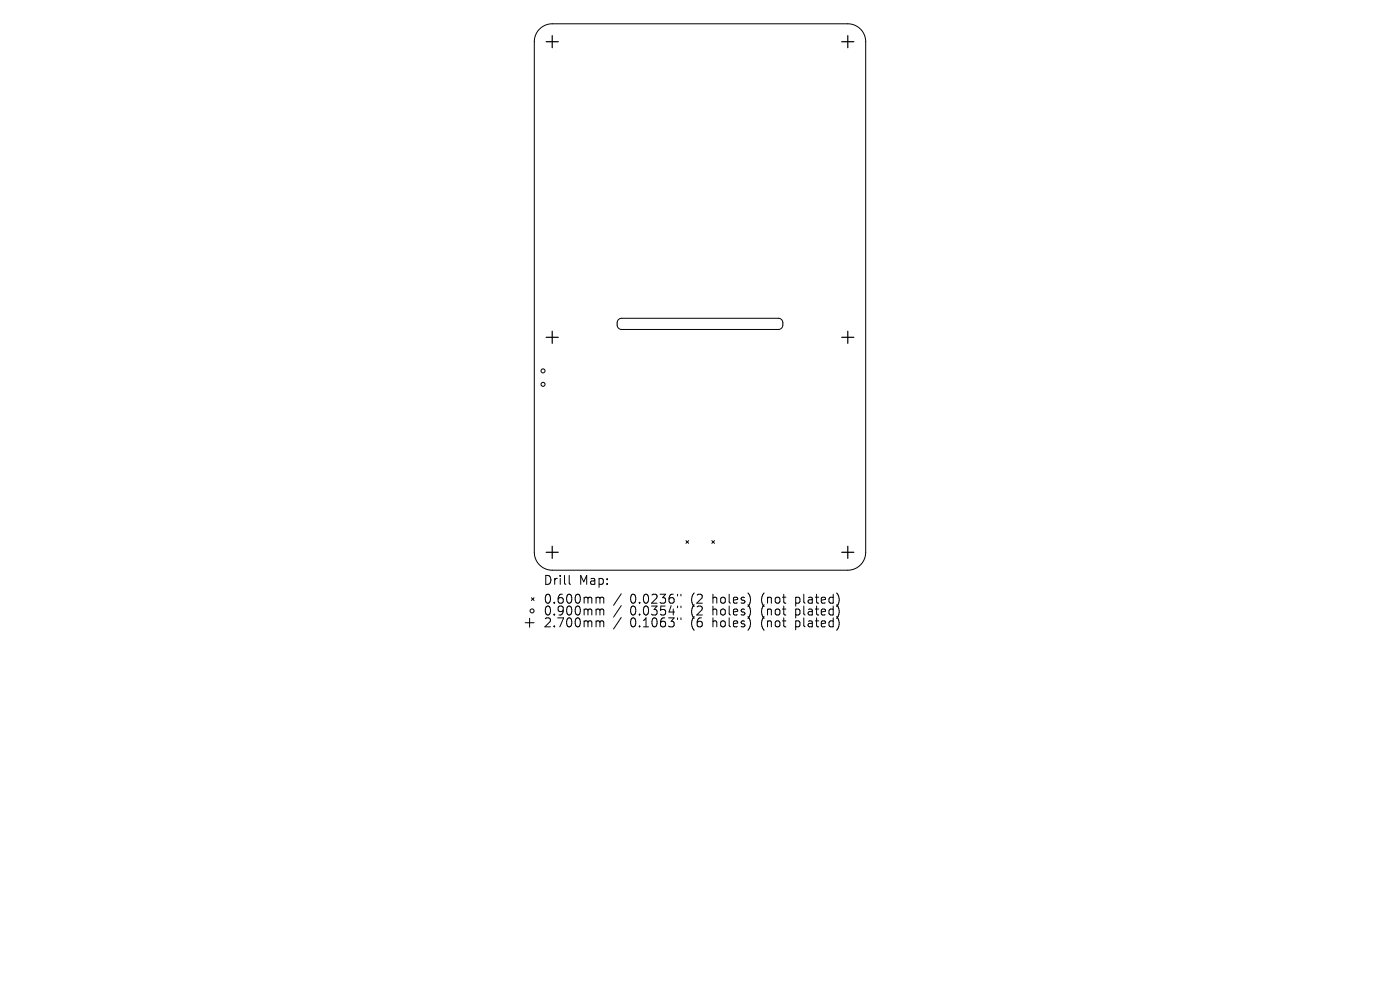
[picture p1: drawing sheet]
<svg xmlns="http://www.w3.org/2000/svg" width="297mm" height="210mm" viewBox="0 0 297 210" stroke-linecap="round" stroke-linejoin="round" font-family="sans-serif">
<defs><g id="words">
<g font-size="2.6">
<text x="115.2" y="124.3">Drill</text>
<text x="122.8" y="124.3">Map:</text>
<text x="115.2" y="128.3">0.600mm</text>
<text x="115.2" y="130.8">0.900mm</text>
<text x="133.7" y="128.3">0.0236&quot;</text>
<text x="133.7" y="130.8">0.0354&quot;</text>
<text x="146.7" y="128.3">(2</text>
<text x="146.7" y="130.8">(2</text>
<text x="151.4" y="128.3">holes)</text>
<text x="151.4" y="130.8">holes)</text>
<text x="161.9" y="128.3">(not</text>
<text x="161.9" y="130.8">(not</text>
<text x="169.4" y="128.3">plated)</text>
<text x="169.4" y="130.8">plated)</text>
<text x="115.2" y="133.3">2.700mm</text>
<text x="133.7" y="133.3">0.1063&quot;</text>
<text x="146.7" y="133.3">(6</text>
<text x="151.4" y="133.3">holes)</text>
<text x="161.9" y="133.3">(not</text>
<text x="169.4" y="133.3">plated)</text>
</g>
</g></defs>
<g fill="none" stroke="#000" stroke-width=".21">
<path d="M114.5 6.2a3.8 3.8 0 0 1 2.6-1.2h62.8a3.8 3.8 0 0 1 3.8 3.8v108.4a3.8 3.8 0 0 1-3.8 3.8h-62.8a3.8 3.8 0 0 1-3.8-3.8v-108.4a3.8 3.8 0 0 1 1.2-2.6zM131.2 67.8l.7-.3h33.2a.95 .95 0 0 1 1 1v.4a.95 .95 0 0 1-1 1h-33.2a.95 .95 0 0 1-1-1l.1-.7zM145.5 114.7l.6 .6M146.1 114.7l-.6 .6M151 114.7l.6 .6M151.6 114.7l-.6 .6M111.4 132.1h1.9M112.4 131.2v1.9M112.7 126.8l.6 .6M113.3 126.8l-.6 .6M120.8 122.1v1.6l.2 .3M126.7 126.7h.3l.3 .3"/>
<path d="M126.7 129.2h.3l.3 .3M126.7 131.7l.5 .1 .1 .2M127.3 127l.2-.3 .5 .1 .1 1.2M127.3 127v1M127.3 129.5v1M127.3 132v1M127.3 129.5l.2-.3 .5 .1 .1 1.2M127.3 132l.2-.3 .5 .1 .1 1.2M131.8 126l-1.6 2.4M131.8 128.5l-1.6 2.4M131.8 131l-1.6 2.4M143.7 126.1v.3"/>
<path d="M143.7 128.6v.3M143.7 131.1v.3M144.5 126.1v.3M144.5 128.6v.3M144.5 131.1v.3"/>
<circle cx="115.2" cy="78.7" r=".43"/>
<circle cx="115.2" cy="81.5" r=".43"/>
<circle cx="112.9" cy="129.6" r=".43"/>
</g>
<path d="M115.9 8.8h2.5M117.1 7.6v2.5M178.6 8.8h2.5M179.9 7.6v2.5M115.9 71.6h2.5M117.1 70.3v2.5M178.6 71.6h2.5M179.9 70.3v2.5M115.9 117.2h2.5M117.1 115.9v2.5M178.6 117.2h2.5M179.9 115.9v2.5" fill="none" stroke="#000" stroke-width=".26"/>
<use href="#words"/>
</svg>
